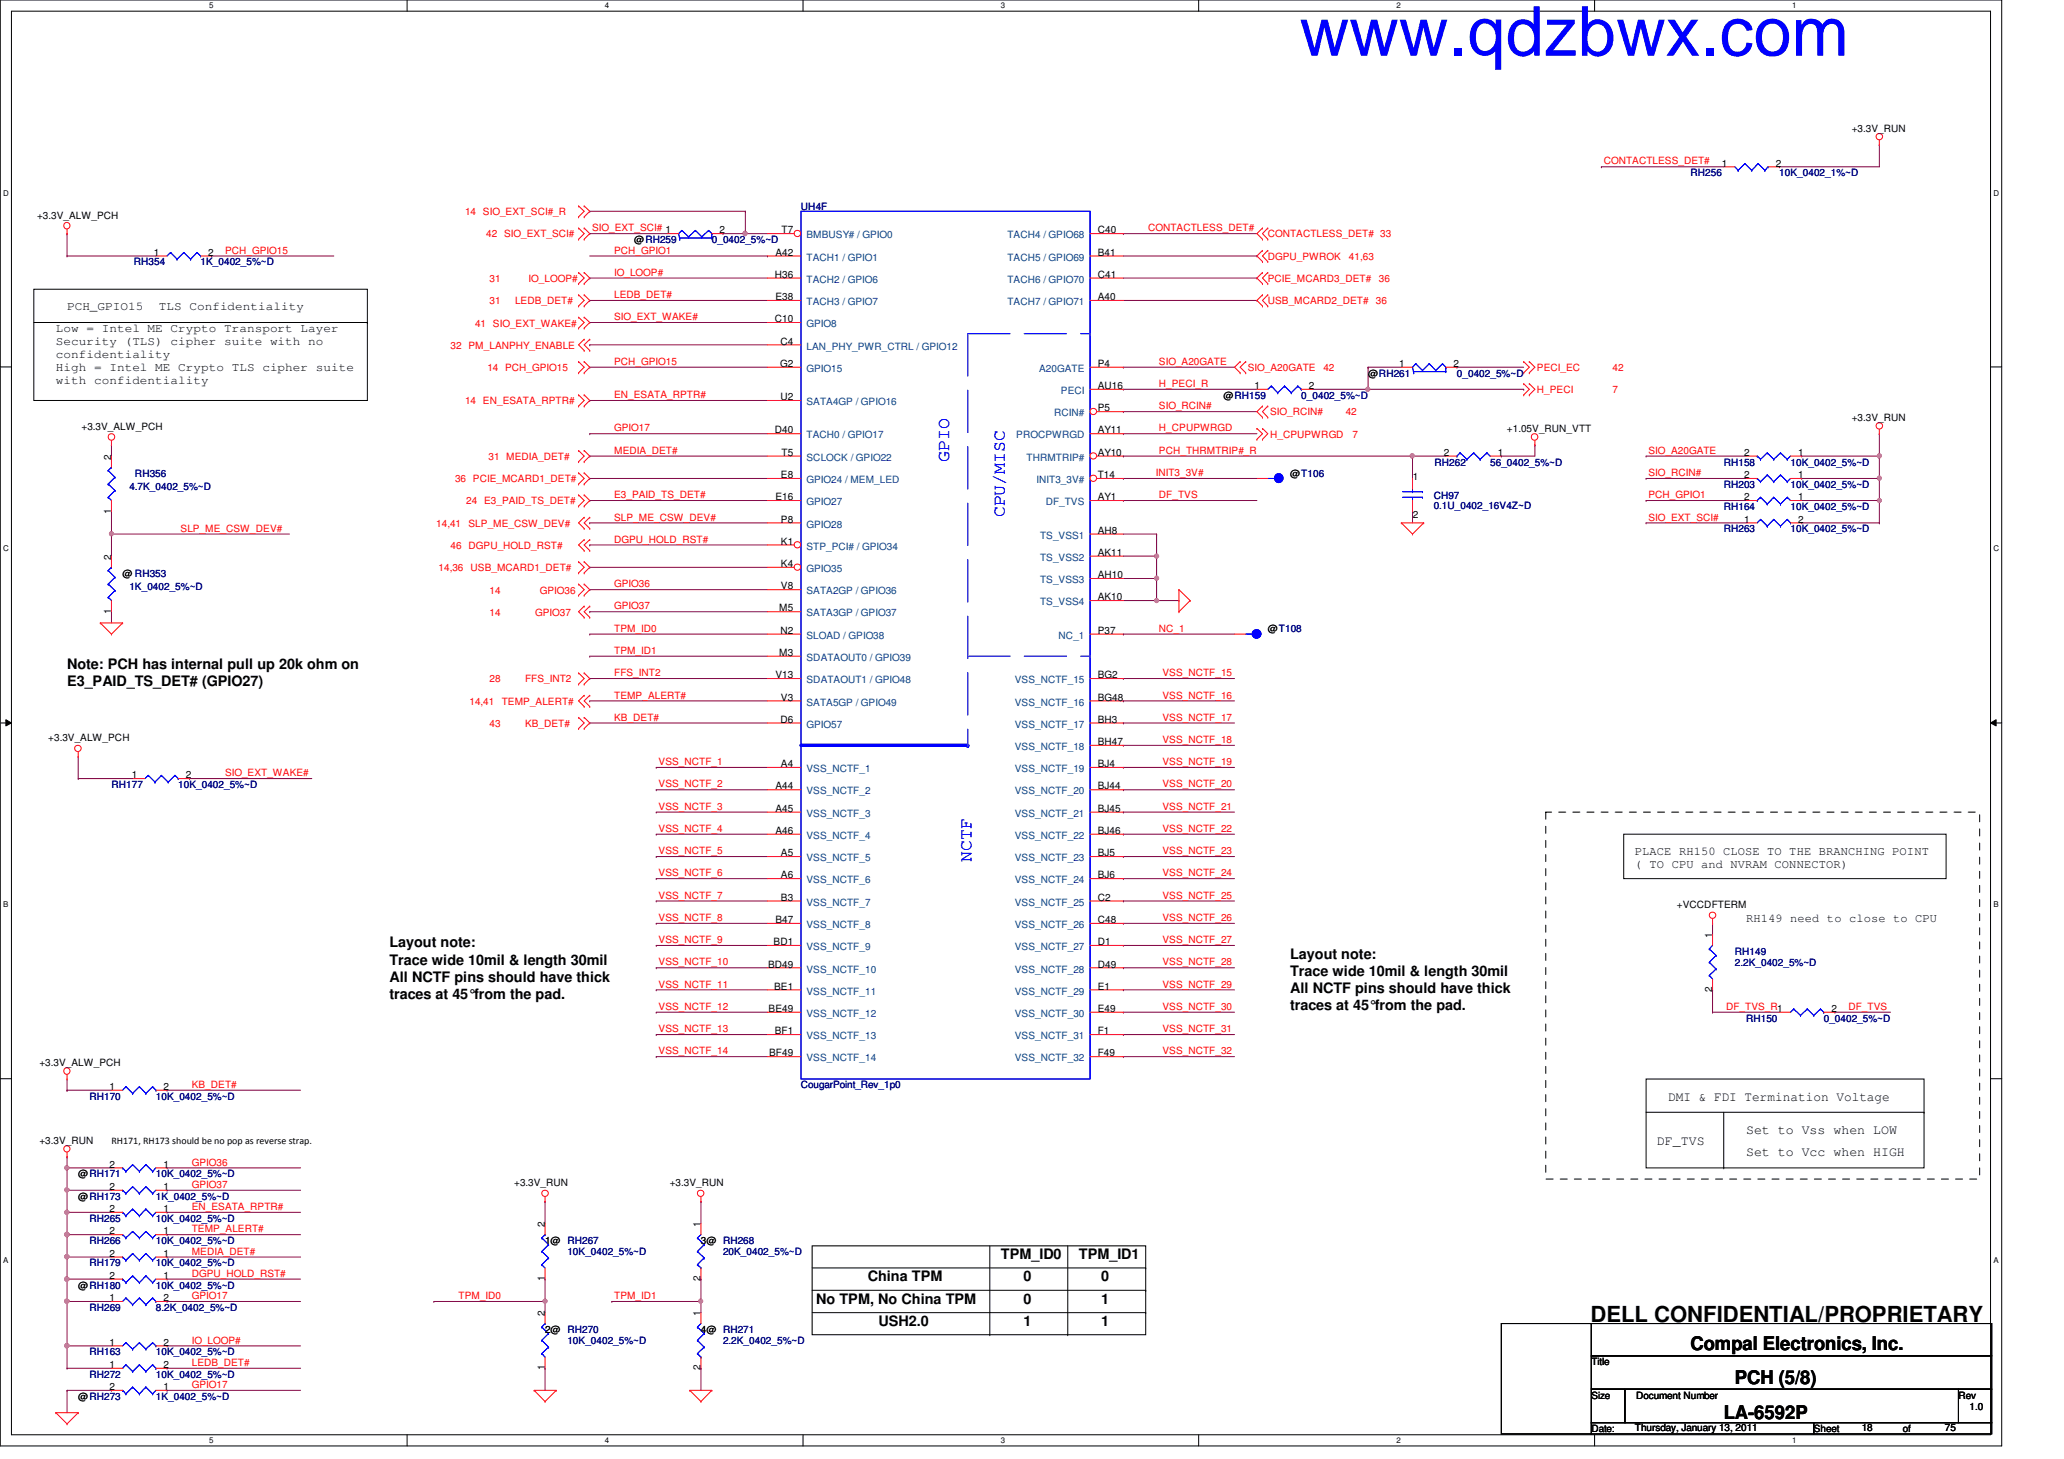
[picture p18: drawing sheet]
<svg xmlns="http://www.w3.org/2000/svg" width="297mm" height="210mm" viewBox="0 0 297 210" stroke-linecap="round" stroke-linejoin="round" font-family="sans-serif">
<defs><g id="words">
<text font-size="9.9" fill="#00f" x="187" y="8">www.qdzbwx.com</text>
<text font-size="3.2" x="228.9" y="190.2">DELL CONFIDENTIAL/PROPRIETARY</text>
<g font-size="2.7">
<text x="243.3" y="194.3">Compal Electronics, Inc.</text>
<text x="249.7" y="199.1">PCH (5/8)</text>
<text x="248.1" y="204.2">LA-6592P</text>
</g>
<g font-size="2.5" fill="#00f">
<text x="136.6" y="66.4" transform="rotate(-90 136.6 66.4)">GPIO</text>
<text x="144.6" y="74.4" transform="rotate(-90 144.6 74.4)">CPU/MISC</text>
<text x="139.8" y="124" transform="rotate(-90 139.8 124)">NCTF</text>
</g>
<g font-size="2.1">
<text x="9.6" y="96.3">Note: PCH has internal pull up 20k ohm on</text>
<text x="9.6" y="98.8">E3_PAID_TS_DET# (GPIO27)</text>
<text x="56" y="136.3">Layout note:</text>
<text x="185.7" y="137.9">Layout note:</text>
<text x="56" y="138.8">Trace wide 10mil &amp; length 30mil</text>
<text x="56" y="141.2">All NCTF pins should have thick</text>
<text x="56" y="143.7">traces at 45°from the pad.</text>
<text x="185.7" y="140.4">Trace wide 10mil &amp; length 30mil</text>
<text x="185.7" y="142.8">All NCTF pins should have thick</text>
<text x="185.7" y="145.3">traces at 45°from the pad.</text>
<text x="124.9" y="184.3">China TPM</text>
<text x="144.1" y="181.1">TPM_ID0</text>
<text x="147.3" y="184.3">0</text>
<text x="155.3" y="181.1">TPM_ID1</text>
<text x="158.5" y="184.3">0</text>
<text x="117.5" y="187.5">No TPM, No China TPM</text>
<text x="126.4" y="190.8">USH2.0</text>
<text x="147.3" y="187.5">0</text>
<text x="147.3" y="190.8">1</text>
<text x="158.5" y="190.8">1</text>
<text x="158.5" y="187.5">1</text>
</g>
<g font-size="1.9">
<text x="240.1" y="158.3">DMI &amp; FDI Termination Voltage</text>
<text x="238.5" y="164.7">DF_TVS</text>
<text x="251.3" y="163.1">Set to Vss when LOW</text>
<text x="251.3" y="166.3">Set to Vcc when HIGH</text>
</g>
<g font-size="1.7">
<text x="8" y="47.8">Low = Intel ME Crypto Transport Layer</text>
<text x="9.6" y="44.6">PCH_GPIO15</text>
<text x="22.9" y="44.6">TLS Confidentiality</text>
<text x="8" y="49.7">Security (TLS) cipher suite with no</text>
<text x="8" y="51.5">confidentiality</text>
<text x="8" y="53.4">High = Intel ME Crypto TLS cipher suite</text>
<text x="8" y="55.2">with confidentiality</text>
<text x="235.3" y="123">PLACE RH150 CLOSE TO THE BRANCHING POINT</text>
<text x="235.3" y="124.9">( TO CPU and NVRAM CONNECTOR)</text>
<text x="251.3" y="132.6">RH149 need to close to CPU</text>
</g>
<g font-size="1.4" fill="#f00">
<text x="230.8" y="23.7">CONTACTLESS_DET#</text>
<text x="66.9" y="31">14 SIO_EXT_SCI#_R</text>
<text x="70" y="34.2">42 SIO_EXT_SCI#</text>
<text x="85.2" y="33.3">SIO_EXT_SCI# 1</text>
<text x="165.2" y="33.3">CONTACTLESS_DET#</text>
<text x="182.5" y="34.2">CONTACTLESS_DET# 33</text>
<text x="32.4" y="36.5">PCH_GPIO15</text>
<text x="70.4" y="40.6">31</text>
<text x="76.1" y="40.6">IO_LOOP#</text>
<text x="88.4" y="39.7">IO_LOOP#</text>
<text x="88.4" y="36.5">PCH_GPIO1</text>
<text x="182.5" y="40.6">PCIE_MCARD3_DET#</text>
<text x="182.5" y="37.4">DGPU_PWROK</text>
<text x="194.1" y="37.4">41,63</text>
<text x="198.5" y="40.6">36</text>
<text x="68.4" y="47">41 SIO_EXT_WAKE#</text>
<text x="70.4" y="43.8">31</text>
<text x="74.1" y="43.8">LEDB_DET#</text>
<text x="88.4" y="42.9">LEDB_DET#</text>
<text x="88.4" y="46.1">SIO_EXT_WAKE#</text>
<text x="182.5" y="43.8">USB_MCARD2_DET#</text>
<text x="198" y="43.8">36</text>
<text x="64.9" y="50.2">32 PM_LANPHY_ENABLE</text>
<text x="70.1" y="53.4">14 PCH_GPIO15</text>
<text x="88.4" y="52.5">PCH_GPIO15</text>
<text x="166.8" y="52.5">SIO_A20GATE</text>
<text x="179.6" y="53.4">SIO_A20GATE</text>
<text x="190.5" y="53.4">42</text>
<text x="221.2" y="53.4">PECI_EC</text>
<text x="232.1" y="53.4">42</text>
<text x="66.9" y="58.2">14 EN_ESATA_RPTR#</text>
<text x="88.4" y="57.3">EN_ESATA_RPTR#</text>
<text x="166.8" y="58.9">SIO_RCIN#</text>
<text x="166.8" y="55.7">H_PECI_R</text>
<text x="182.8" y="59.8">SIO_RCIN#</text>
<text x="193.7" y="59.8">42</text>
<text x="221.2" y="56.6">H_PECI</text>
<text x="232.1" y="56.6">7</text>
<text x="88.4" y="62.1">GPIO17</text>
<text x="88.4" y="65.3">MEDIA_DET#</text>
<text x="166.8" y="62.1">H_CPUPWRGD</text>
<text x="166.8" y="65.3">PCH_THRMTRIP#_R</text>
<text x="182.8" y="63">H_CPUPWRGD</text>
<text x="194.6" y="63">7</text>
<text x="237.2" y="65.3">SIO_A20GATE</text>
<text x="65.5" y="69.4">36 PCIE_MCARD1_DET#</text>
<text x="70.3" y="66.2">31 MEDIA_DET#</text>
<text x="88.4" y="71.7">E3_PAID_TS_DET#</text>
<text x="166.3" y="68.5">INIT3_3V#</text>
<text x="166.8" y="71.7">DF_TVS</text>
<text x="237.2" y="68.5">SIO_RCIN#</text>
<text x="237.2" y="71.7">PCH_GPIO1</text>
<text x="26" y="76.5">SLP_ME_CSW_DEV#</text>
<text x="62.8" y="75.8">14,41</text>
<text x="67.1" y="72.6">24 E3_PAID_TS_DET#</text>
<text x="67.4" y="75.8">SLP_ME_CSW_DEV#</text>
<text x="88.4" y="74.9">SLP_ME_CSW_DEV#</text>
<text x="237.2" y="74.9">SIO_EXT_SCI#</text>
<text x="63.1" y="82.2">14,36</text>
<text x="64.9" y="79">46 DGPU_HOLD_RST#</text>
<text x="67.7" y="82.2">USB_MCARD1_DET#</text>
<text x="88.4" y="78.1">DGPU_HOLD_RST#</text>
<text x="70.4" y="85.4">14</text>
<text x="70.4" y="88.6">14</text>
<text x="77" y="88.6">GPIO37</text>
<text x="77.7" y="85.4">GPIO36</text>
<text x="88.4" y="87.7">GPIO37</text>
<text x="88.4" y="84.5">GPIO36</text>
<text x="88.4" y="90.9">TPM_ID0</text>
<text x="88.4" y="94.1">TPM_ID1</text>
<text x="166.8" y="90.9">NC_1</text>
<text x="67.6" y="101.4">14,41</text>
<text x="70.4" y="98.2">28</text>
<text x="72.2" y="101.4">TEMP_ALERT#</text>
<text x="75.6" y="98.2">FFS_INT2</text>
<text x="88.4" y="100.5">TEMP_ALERT#</text>
<text x="88.4" y="97.3">FFS_INT2</text>
<text x="167.3" y="97.3">VSS_NCTF_15</text>
<text x="167.3" y="100.5">VSS_NCTF_16</text>
<text x="70.4" y="104.6">43</text>
<text x="75.6" y="104.6">KB_DET#</text>
<text x="88.4" y="103.7">KB_DET#</text>
<text x="167.3" y="103.7">VSS_NCTF_17</text>
<text x="167.3" y="106.9">VSS_NCTF_18</text>
<text x="32.4" y="111.7">SIO_EXT_WAKE#</text>
<text x="94.8" y="113.3">VSS_NCTF_2</text>
<text x="94.8" y="110.1">VSS_NCTF_1</text>
<text x="167.3" y="113.3">VSS_NCTF_20</text>
<text x="167.3" y="110.1">VSS_NCTF_19</text>
<text x="94.8" y="119.7">VSS_NCTF_4</text>
<text x="94.8" y="116.5">VSS_NCTF_3</text>
<text x="167.3" y="116.5">VSS_NCTF_21</text>
<text x="167.3" y="119.7">VSS_NCTF_22</text>
<text x="94.8" y="122.9">VSS_NCTF_5</text>
<text x="167.3" y="122.9">VSS_NCTF_23</text>
<text x="94.8" y="129.3">VSS_NCTF_7</text>
<text x="94.8" y="126.1">VSS_NCTF_6</text>
<text x="167.3" y="129.3">VSS_NCTF_25</text>
<text x="167.3" y="126.1">VSS_NCTF_24</text>
<text x="94.8" y="132.5">VSS_NCTF_8</text>
<text x="94.8" y="135.7">VSS_NCTF_9</text>
<text x="167.3" y="132.5">VSS_NCTF_26</text>
<text x="167.3" y="135.7">VSS_NCTF_27</text>
<text x="94.8" y="142.1">VSS_NCTF_11</text>
<text x="94.8" y="138.9">VSS_NCTF_10</text>
<text x="167.3" y="142.1">VSS_NCTF_29</text>
<text x="167.3" y="138.9">VSS_NCTF_28</text>
<text x="94.8" y="148.5">VSS_NCTF_13</text>
<text x="94.8" y="145.3">VSS_NCTF_12</text>
<text x="167.3" y="145.3">VSS_NCTF_30</text>
<text x="167.3" y="148.5">VSS_NCTF_31</text>
<text x="248.4" y="145.3">DF_TVS_R1</text>
<text x="266" y="145.3">DF_TVS</text>
<text x="94.8" y="151.7">VSS_NCTF_14</text>
<text x="167.3" y="151.7">VSS_NCTF_32</text>
<text x="27.6" y="156.5">KB_DET#</text>
<text x="27.6" y="167.7">GPIO36</text>
<text x="27.6" y="170.9">GPIO37</text>
<text x="27.6" y="177.3">TEMP_ALERT#</text>
<text x="27.6" y="174.1">EN_ESATA_RPTR#</text>
<text x="27.6" y="180.5">MEDIA_DET#</text>
<text x="27.6" y="183.7">DGPU_HOLD_RST#</text>
<text x="27.6" y="186.9">GPIO17</text>
<text x="66" y="186.9">TPM_ID0</text>
<text x="88.4" y="186.9">TPM_ID1</text>
<text x="27.6" y="193.3">IO_LOOP#</text>
<text x="27.6" y="196.5">LEDB_DET#</text>
<text x="27.6" y="199.7">GPIO17</text>
</g>
<g font-size="1.4">
<text x="247.8" y="24">1</text>
<text x="255.6" y="24">2</text>
<text x="266.5" y="19">+3.3V_RUN</text>
<text x="5.3" y="31.5">+3.3V_ALW_PCH</text>
<text x="91.3" y="35">@RH259</text>
<text x="103.5" y="33.6">2</text>
<text x="112.5" y="33.6">T7</text>
<text x="158" y="33.6">C40</text>
<text x="22.1" y="36.8">1</text>
<text x="30" y="36.8">2</text>
<text x="111.5" y="40">H36</text>
<text x="111.6" y="36.8">A42</text>
<text x="158" y="40">C41</text>
<text x="158" y="36.8">B41</text>
<text x="111.5" y="46.4">C10</text>
<text x="111.6" y="43.2">E38</text>
<text x="158" y="43.2">A40</text>
<text x="112.3" y="52.8">G2</text>
<text x="112.3" y="49.6">C4</text>
<text x="158" y="52.8">P4</text>
<text x="201.4" y="52.8">1</text>
<text x="209.2" y="52.8">2</text>
<text x="112.3" y="57.6">U2</text>
<text x="158" y="59.2">P5</text>
<text x="158" y="56">AU16</text>
<text x="176.1" y="57.4">@RH159</text>
<text x="180.5" y="56">1</text>
<text x="188.4" y="56">2</text>
<text x="196.9" y="54.2">@RH261</text>
<text x="11.7" y="61.8">+3.3V_ALW_PCH</text>
<text x="111.5" y="62.4">D40</text>
<text x="112.5" y="65.6">T5</text>
<text x="158" y="62.4">AY11</text>
<text x="158" y="65.6">AY10</text>
<text x="207.8" y="65.6">2</text>
<text x="215.6" y="65.6">1</text>
<text x="216.9" y="62.2">+1.05V_RUN_VTT</text>
<text x="251" y="65.6">2</text>
<text x="258.8" y="65.6">1</text>
<text x="266.5" y="60.6">+3.3V_RUN</text>
<text x="16" y="66.1" transform="rotate(-90 16 66.1)">2</text>
<text x="111.6" y="72">E16</text>
<text x="112.4" y="68.8">E8</text>
<text x="158" y="68.8">T14</text>
<text x="158" y="72">AY1</text>
<text x="185.7" y="68.6">@T106</text>
<text x="203.3" y="69">1</text>
<text x="251" y="72">2</text>
<text x="251" y="68.8">2</text>
<text x="258.8" y="72">1</text>
<text x="258.8" y="68.8">1</text>
<text x="16" y="73.9" transform="rotate(-90 16 73.9)">1</text>
<text x="112.4" y="75.2">P8</text>
<text x="158" y="76.8">AH8</text>
<text x="203.3" y="74.5">2</text>
<text x="251" y="75.2">1</text>
<text x="258.8" y="75.2">2</text>
<text x="16" y="80.5" transform="rotate(-90 16 80.5)">2</text>
<text x="17.6" y="83">@ RH353</text>
<text x="112.4" y="78.4">K1</text>
<text x="112.4" y="81.6">K4</text>
<text x="158" y="83.2">AH10</text>
<text x="158" y="80">AK11</text>
<text x="16" y="88.3" transform="rotate(-90 16 88.3)">1</text>
<text x="112.1" y="88">M5</text>
<text x="112.4" y="84.8">V8</text>
<text x="158" y="86.4">AK10</text>
<text x="112.1" y="94.4">M3</text>
<text x="112.3" y="91.2">N2</text>
<text x="158" y="91.2">P37</text>
<text x="182.5" y="91">@T108</text>
<text x="111.6" y="97.6">V13</text>
<text x="112.4" y="100.8">V3</text>
<text x="158" y="97.6">BG2</text>
<text x="158" y="100.8">BG48</text>
<text x="6.9" y="106.6">+3.3V_ALW_PCH</text>
<text x="112.3" y="104">D6</text>
<text x="158" y="104">BH3</text>
<text x="158" y="107.2">BH47</text>
<text x="19" y="112">1</text>
<text x="26.8" y="112">2</text>
<text x="111.6" y="113.6">A44</text>
<text x="112.4" y="110.4">A4</text>
<text x="158" y="110.4">BJ4</text>
<text x="158" y="113.6">BJ44</text>
<text x="111.6" y="116.8">A45</text>
<text x="111.6" y="120">A46</text>
<text x="158" y="116.8">BJ45</text>
<text x="158" y="120">BJ46</text>
<text x="112.4" y="123.2">A5</text>
<text x="158" y="123.2">BJ5</text>
<text x="112.4" y="126.4">A6</text>
<text x="112.4" y="129.6">B3</text>
<text x="158" y="126.4">BJ6</text>
<text x="158" y="129.6">C2</text>
<text x="241.3" y="130.6">+VCCDFTERM</text>
<text x="111.3" y="136">BD1</text>
<text x="111.6" y="132.8">B47</text>
<text x="158" y="132.8">C48</text>
<text x="158" y="136">D1</text>
<text x="246.4" y="134.9" transform="rotate(-90 246.4 134.9)">1</text>
<text x="110.5" y="139.2">BD49</text>
<text x="111.4" y="142.4">BE1</text>
<text x="158" y="139.2">D49</text>
<text x="158" y="142.4">E1</text>
<text x="246.4" y="142.7" transform="rotate(-90 246.4 142.7)">2</text>
<text x="110.6" y="145.6">BE49</text>
<text x="111.5" y="148.8">BF1</text>
<text x="158" y="145.6">E49</text>
<text x="158" y="148.8">F1</text>
<text x="263.6" y="145.6">2</text>
<text x="5.7" y="153.4">+3.3V_ALW_PCH</text>
<text x="110.7" y="152">BF49</text>
<text x="158" y="152">F49</text>
<text x="15.7" y="156.8">1</text>
<text x="23.5" y="156.8">2</text>
<text x="5.7" y="164.6">+3.3V_RUN</text>
<text x="15.7" y="168">2</text>
<text x="16" y="164.6">RH171, RH173 should be no pop as reverse strap.</text>
<text x="23.5" y="168">1</text>
<text x="11.3" y="169.4">@RH171</text>
<text x="11.3" y="172.6">@RH173</text>
<text x="15.7" y="171.2">2</text>
<text x="23.5" y="171.2">1</text>
<text x="74" y="170.6">+3.3V_RUN</text>
<text x="96.4" y="170.6">+3.3V_RUN</text>
<text x="15.7" y="177.6">2</text>
<text x="15.7" y="174.4">2</text>
<text x="23.5" y="177.6">1</text>
<text x="23.5" y="174.4">1</text>
<text x="78.4" y="176.5" transform="rotate(-90 78.4 176.5)">2</text>
<text x="78.4" y="179">1@ RH267</text>
<text x="100.8" y="176.5" transform="rotate(-90 100.8 176.5)">1</text>
<text x="100.9" y="179">3@ RH268</text>
<text x="11.3" y="185.4">@RH180</text>
<text x="15.7" y="180.8">2</text>
<text x="15.7" y="184">2</text>
<text x="23.5" y="180.8">1</text>
<text x="23.5" y="184">1</text>
<text x="78.4" y="184.3" transform="rotate(-90 78.4 184.3)">1</text>
<text x="100.8" y="184.3" transform="rotate(-90 100.8 184.3)">2</text>
<text x="15.7" y="187.2">1</text>
<text x="23.5" y="187.2">2</text>
<text x="78.4" y="189.3" transform="rotate(-90 78.4 189.3)">2</text>
<text x="78.4" y="191.8">2@ RH270</text>
<text x="100.8" y="189.3" transform="rotate(-90 100.8 189.3)">1</text>
<text x="100.9" y="191.8">4@ RH271</text>
<text x="15.7" y="193.6">1</text>
<text x="15.7" y="196.8">1</text>
<text x="23.5" y="193.6">2</text>
<text x="23.5" y="196.8">2</text>
<text x="78.4" y="197.1" transform="rotate(-90 78.4 197.1)">1</text>
<text x="100.8" y="197.1" transform="rotate(-90 100.8 197.1)">2</text>
<text x="229" y="196.4">Title</text>
<text x="11.3" y="201.4">@RH273</text>
<text x="15.7" y="200">2</text>
<text x="23.5" y="200">1</text>
<text x="229" y="201.2">Size</text>
<text x="235.5" y="201.2">Document Number</text>
<text x="281.9" y="201.2">Rev</text>
<text x="283.5" y="202.8">1.0</text>
<text x="229" y="206">Date:</text>
<text x="235.3" y="205.9">Thursday, January 13, 2011</text>
<text x="261" y="206">Sheet</text>
<text x="267.9" y="205.9">18</text>
<text x="273.9" y="206">of</text>
<text x="279.9" y="205.9">75</text>
</g>
<g font-size="1.4" fill="#000080">
<text x="243.3" y="25.4">RH256</text>
<text x="256.1" y="25.4">10K_0402_1%~D</text>
<text x="102.4" y="35">0_0402_5%~D</text>
<text x="115.3" y="30.2">UH4F</text>
<text x="19.3" y="38.2">RH354</text>
<text x="28.9" y="38.2">1K_0402_5%~D</text>
<text x="187.3" y="57.4">0_0402_5%~D</text>
<text x="209.7" y="54.2">0_0402_5%~D</text>
<text x="18.6" y="70.5">4.7K_0402_5%~D</text>
<text x="19.4" y="68.6">RH356</text>
<text x="206.3" y="71.8">CH97</text>
<text x="206.5" y="67">RH262</text>
<text x="214.5" y="67">56_0402_5%~D</text>
<text x="248.1" y="67">RH158</text>
<text x="248.1" y="70.2">RH203</text>
<text x="257.7" y="67">10K_0402_5%~D</text>
<text x="257.7" y="70.2">10K_0402_5%~D</text>
<text x="206.3" y="73.2">0.1U_0402_16V4Z~D</text>
<text x="248.1" y="73.4">RH164</text>
<text x="248.1" y="76.6">RH263</text>
<text x="257.7" y="73.4">10K_0402_5%~D</text>
<text x="257.7" y="76.6">10K_0402_5%~D</text>
<text x="18.6" y="84.9">1K_0402_5%~D</text>
<text x="16" y="113.4">RH177</text>
<text x="25.7" y="113.4">10K_0402_5%~D</text>
<text x="249.7" y="137.4">RH149</text>
<text x="249.7" y="139">2.2K_0402_5%~D</text>
<text x="251.3" y="147">RH150</text>
<text x="262.5" y="147">0_0402_5%~D</text>
<text x="12.9" y="158.2">RH170</text>
<text x="22.4" y="158.2">10K_0402_5%~D</text>
<text x="115.3" y="156.6">CougarPoint_Rev_1p0</text>
<text x="22.4" y="169.4">10K_0402_5%~D</text>
<text x="22.4" y="172.6">1K_0402_5%~D</text>
<text x="12.9" y="179">RH266</text>
<text x="12.9" y="175.8">RH265</text>
<text x="22.4" y="179">10K_0402_5%~D</text>
<text x="22.4" y="175.8">10K_0402_5%~D</text>
<text x="12.9" y="182.2">RH179</text>
<text x="22.4" y="182.2">10K_0402_5%~D</text>
<text x="22.4" y="185.4">10K_0402_5%~D</text>
<text x="81.7" y="180.6">10K_0402_5%~D</text>
<text x="104.1" y="180.6">20K_0402_5%~D</text>
<text x="12.9" y="188.6">RH269</text>
<text x="22.4" y="188.6">8.2K_0402_5%~D</text>
<text x="12.9" y="195">RH163</text>
<text x="22.4" y="195">10K_0402_5%~D</text>
<text x="81.7" y="193.4">10K_0402_5%~D</text>
<text x="104.1" y="193.4">2.2K_0402_5%~D</text>
<text x="12.9" y="198.2">RH272</text>
<text x="22.4" y="201.4">1K_0402_5%~D</text>
<text x="22.4" y="198.2">10K_0402_5%~D</text>
</g>
<g font-size="1.4" fill="#004080">
<text x="116.1" y="34.3">BMBUSY# / GPIO0</text>
<text x="145" y="34.3">TACH4 / GPIO68</text>
<text x="116.1" y="40.7">TACH2 / GPIO6</text>
<text x="116.1" y="37.5">TACH1 / GPIO1</text>
<text x="145" y="40.7">TACH6 / GPIO70</text>
<text x="145" y="37.5">TACH5 / GPIO69</text>
<text x="116.1" y="43.9">TACH3 / GPIO7</text>
<text x="116.1" y="47.1">GPIO8</text>
<text x="145" y="43.9">TACH7 / GPIO71</text>
<text x="116.1" y="50.3">LAN_PHY_PWR_CTRL / GPIO12</text>
<text x="116.1" y="53.5">GPIO15</text>
<text x="149.6" y="53.5">A20GATE</text>
<text x="116.1" y="58.3">SATA4GP / GPIO16</text>
<text x="151.7" y="59.9">RCIN#</text>
<text x="152.7" y="56.7">PECI</text>
<text x="116.1" y="63.1">TACH0 / GPIO17</text>
<text x="146.3" y="63.1">PROCPWRGD</text>
<text x="116.1" y="69.5">GPIO24 / MEM_LED</text>
<text x="116.1" y="66.3">SCLOCK / GPIO22</text>
<text x="147.7" y="66.3">THRMTRIP#</text>
<text x="149.2" y="69.5">INIT3_3V#</text>
<text x="116.1" y="72.7">GPIO27</text>
<text x="116.1" y="75.9">GPIO28</text>
<text x="149.7" y="77.5">TS_VSS1</text>
<text x="150.5" y="72.7">DF_TVS</text>
<text x="116.1" y="79.1">STP_PCI# / GPIO34</text>
<text x="116.1" y="82.3">GPIO35</text>
<text x="149.7" y="83.9">TS_VSS3</text>
<text x="149.7" y="80.7">TS_VSS2</text>
<text x="116.1" y="88.7">SATA3GP / GPIO37</text>
<text x="116.1" y="85.5">SATA2GP / GPIO36</text>
<text x="149.7" y="87.1">TS_VSS4</text>
<text x="116.1" y="91.9">SLOAD / GPIO38</text>
<text x="116.1" y="95.1">SDATAOUT0 / GPIO39</text>
<text x="152.4" y="91.9">NC_1</text>
<text x="116.1" y="101.5">SATA5GP / GPIO49</text>
<text x="116.1" y="98.3">SDATAOUT1 / GPIO48</text>
<text x="146" y="98.3">VSS_NCTF_15</text>
<text x="146" y="101.5">VSS_NCTF_16</text>
<text x="116.1" y="104.7">GPIO57</text>
<text x="146" y="104.7">VSS_NCTF_17</text>
<text x="146" y="107.9">VSS_NCTF_18</text>
<text x="116.1" y="111.1">VSS_NCTF_1</text>
<text x="146" y="111.1">VSS_NCTF_19</text>
<text x="116.1" y="114.3">VSS_NCTF_2</text>
<text x="116.1" y="117.5">VSS_NCTF_3</text>
<text x="146" y="114.3">VSS_NCTF_20</text>
<text x="146" y="117.5">VSS_NCTF_21</text>
<text x="116.1" y="120.7">VSS_NCTF_4</text>
<text x="116.1" y="123.9">VSS_NCTF_5</text>
<text x="146" y="120.7">VSS_NCTF_22</text>
<text x="146" y="123.9">VSS_NCTF_23</text>
<text x="116.1" y="127.1">VSS_NCTF_6</text>
<text x="116.1" y="130.3">VSS_NCTF_7</text>
<text x="146" y="127.1">VSS_NCTF_24</text>
<text x="146" y="130.3">VSS_NCTF_25</text>
<text x="116.1" y="133.5">VSS_NCTF_8</text>
<text x="116.1" y="136.7">VSS_NCTF_9</text>
<text x="146" y="133.5">VSS_NCTF_26</text>
<text x="146" y="136.7">VSS_NCTF_27</text>
<text x="116.1" y="139.9">VSS_NCTF_10</text>
<text x="116.1" y="143.1">VSS_NCTF_11</text>
<text x="146" y="139.9">VSS_NCTF_28</text>
<text x="146" y="143.1">VSS_NCTF_29</text>
<text x="116.1" y="146.3">VSS_NCTF_12</text>
<text x="116.1" y="149.5">VSS_NCTF_13</text>
<text x="146" y="146.3">VSS_NCTF_30</text>
<text x="146" y="149.5">VSS_NCTF_31</text>
<text x="116.1" y="152.7">VSS_NCTF_14</text>
<text x="146" y="152.7">VSS_NCTF_32</text>
</g>
<g font-size="1.1">
<text x="30.1" y="1.1">5</text>
<text x="87" y="1.1">4</text>
<text x="144" y="1.1">3</text>
<text x="201" y="1.1">2</text>
<text x="257.9" y="1.1">1</text>
<text x=".5" y="28.2">D</text>
<text x="286.9" y="28.2">D</text>
<text x=".5" y="79.3">C</text>
<text x="286.9" y="79.3">C</text>
<text x=".5" y="130.6">B</text>
<text x="286.9" y="130.6">B</text>
<text x=".5" y="181.7">A</text>
<text x="286.9" y="181.7">A</text>
<text x="30.1" y="207.6">5</text>
<text x="87" y="207.6">4</text>
<text x="144" y="207.6">3</text>
<text x="201" y="207.6">2</text>
<text x="257.9" y="207.6">1</text>
</g>
</g></defs>
<path d="M0 0h288.1v208h-288.1zM1.6 1.6h284.9v204.8h-284.9z" fill="none" stroke="#000" stroke-width=".14"/>
<g fill="#fff">
<path d="M30.1 .2h.6v1.2h-.6z"/>
<path d="M30.1 206.6h.6v1.2h-.6z"/>
</g>
<path d="M58.6 0v1.6M58.6 206.4v1.6" fill="none" stroke="#000" stroke-width=".14"/>
<g fill="#fff">
<path d="M87 .2h.6v1.2h-.6z"/>
<path d="M87 206.6h.6v1.2h-.6z"/>
</g>
<path d="M115.6 0v1.6M115.6 206.4v1.6" fill="none" stroke="#000" stroke-width=".14"/>
<g fill="#fff">
<path d="M144 .2h.6v1.2h-.6z"/>
<path d="M144 206.6h.6v1.2h-.6z"/>
</g>
<path d="M172.5 0v1.6M172.5 206.4v1.6" fill="none" stroke="#000" stroke-width=".14"/>
<g fill="#fff">
<path d="M201 .2h.5v1.2h-.5z"/>
<path d="M201 206.6h.5v1.2h-.5z"/>
</g>
<path d="M229.5 0v1.6M229.5 206.4v1.6" fill="none" stroke="#000" stroke-width=".14"/>
<g fill="#fff">
<path d="M257.9 .2h.6v1.2h-.6z"/>
<path d="M257.9 206.6h.6v1.2h-.6z"/>
<path d="M.5 27.2h.7v1.2h-.7z"/>
<path d="M286.9 27.2h.8v1.2h-.8z"/>
<path d="M.5 78.4h.7v1.1h-.7z"/>
<path d="M286.9 78.4h.8v1.1h-.8z"/>
</g>
<path d="M0 52.8h1.6M286.5 52.8h1.6" fill="none" stroke="#000" stroke-width=".14"/>
<g fill="#fff">
<path d="M.5 129.6h.7v1.2h-.7z"/>
<path d="M286.9 129.6h.7v1.2h-.7z"/>
</g>
<path d="M0 104h1.6M.8 103.5l.8 .5-.8 .4zM286.5 104l.8-.5v.9zM286.5 104h1.6" fill="none" stroke="#000" stroke-width=".14"/>
<path d="M.8 103.5l.8 .5-.8 .4zM286.5 104l.8-.5v.9z" fill="#000"/>
<g fill="#fff">
<path d="M.5 180.8h.7v1.1h-.7z"/>
<path d="M286.9 180.8h.7v1.1h-.7z"/>
</g>
<path d="M0 155.2h1.6M286.5 155.2h1.6" fill="none" stroke="#000" stroke-width=".14"/>
<path d="M236.9 65.6h.1M236.9 65.6h14.4M259.3 65.6h.1M270.5 62.4h.1M270.5 62.4v3.2h-11.2" fill="none" stroke="#800040" stroke-width=".14"/>
<circle cx="270.5" cy="65.6" r=".31" fill="#f0f"/>
<circle cx="270.5" cy="65.6" r=".31" fill="none" stroke="#f0f" stroke-width=".14"/>
<path d="M270.5 65.6h.1M270.5 65.6v3.2" fill="none" stroke="#800040" stroke-width=".14"/>
<circle cx="270.5" cy="68.8" r=".3" fill="#f0f"/>
<circle cx="270.5" cy="68.8" r=".3" fill="none" stroke="#f0f" stroke-width=".14"/>
<path d="M84.9 49.6h.1M84.9 49.6h25.5M84.9 62.4h.1M84.9 62.4h25.5M236.9 68.8h.1M236.9 68.8h14.4M259.3 68.8h.1M259.3 68.8h11.2v3.2M270.5 72h.1M84.9 91.2h.1M84.9 91.2h25.5" fill="none" stroke="#800040" stroke-width=".14"/>
<circle cx="270.5" cy="72" r=".3" fill="#f0f"/>
<circle cx="270.5" cy="72" r=".3" fill="none" stroke="#f0f" stroke-width=".14"/>
<path d="M107.3 33.6h.1M107.3 33.6h3.1M236.9 75.2h.1M236.9 75.2h14.4M259.3 75.2h.1M259.3 75.2h11.2" fill="none" stroke="#800040" stroke-width=".14"/>
<circle cx="107.2" cy="33.6" r=".31" fill="#f0f"/>
<circle cx="107.2" cy="33.6" r=".31" fill="none" stroke="#f0f" stroke-width=".14"/>
<path d="M62.4 187.2h.1M62.4 187.2h16M78.4 187.2h.1M78.4 187.2v1.6" fill="none" stroke="#800040" stroke-width=".14"/>
<circle cx="78.4" cy="187.2" r=".3" fill="#f0f"/>
<circle cx="78.4" cy="187.2" r=".3" fill="none" stroke="#f0f" stroke-width=".14"/>
<g fill="none" stroke="#800040" stroke-width=".14">
<path d="M84.9 88h.1M84.9 88h25.5M9.6 168h.1M9.6 168h6.4M24 168h.1M24 171.2h.1M24 168h19.3M24 171.2h19.3M78.4 172.8h.1M78.4 172.8v3.2M78.4 196.8h.1M78.4 184h.1"/>
<path d="M78.4 184v3.2M78.4 196.8v3.2"/>
</g>
<circle cx="9.6" cy="168" r=".31" fill="#f0f"/>
<circle cx="9.6" cy="168" r=".31" fill="none" stroke="#f0f" stroke-width=".14"/>
<path d="M9.6 168h.1M9.6 174.4h.1M9.6 168v3.2M9.6 174.4v3.2" fill="none" stroke="#800040" stroke-width=".14"/>
<circle cx="9.6" cy="174.4" r=".31" fill="#f0f"/>
<circle cx="9.6" cy="174.4" r=".31" fill="none" stroke="#f0f" stroke-width=".14"/>
<path d="M9.6 171.2h.1M9.6 174.4h.1M9.6 177.6h.1M9.6 171.2h6.4M9.6 177.6h6.4M9.6 174.4h6.4M24 177.6h.1M24 177.6h19.3" fill="none" stroke="#800040" stroke-width=".14"/>
<circle cx="9.6" cy="177.6" r=".32" fill="#f0f"/>
<circle cx="9.6" cy="177.6" r=".32" fill="none" stroke="#f0f" stroke-width=".14"/>
<path d="M9.6 171.2h.1M9.6 171.2v3.2" fill="none" stroke="#800040" stroke-width=".14"/>
<circle cx="9.6" cy="171.2" r=".31" fill="#f0f"/>
<circle cx="9.6" cy="171.2" r=".31" fill="none" stroke="#f0f" stroke-width=".14"/>
<g fill="none" stroke="#800040" stroke-width=".14">
<path d="M84.9 30.4h.1M84.9 30.4h22.4M104.1 33.6h.1M107.3 30.4h.1M107.3 30.4v3.2h-3.2M84.9 94.4h.1M84.9 84.8h.1M84.9 94.4h25.5M84.9 84.8h25.5M84.9 100.8h.1M84.9 100.8h25.5M9.6 166.4h.1"/>
<path d="M9.6 166.4v1.6M9.6 187.2h.1M9.6 187.2h6.4M24 187.2h.1M24 187.2h19.3M100.9 187.2h.1M100.9 187.2v1.6"/>
</g>
<circle cx="100.8" cy="187.2" r=".3" fill="#f0f"/>
<circle cx="100.8" cy="187.2" r=".3" fill="none" stroke="#f0f" stroke-width=".14"/>
<g fill="none" stroke="#800040" stroke-width=".14">
<path d="M84.9 81.6h.1M84.9 97.6h.1M84.9 81.6h25.5M84.9 97.6h25.5M100.9 172.8h.1M100.9 172.8v3.2M9.6 193.6h.1M9.6 196.8h.1M9.6 193.6h6.4M9.6 196.8h6.4M9.6 193.6v3.2M24 193.6h.1"/>
<path d="M24 196.8h.1M24 193.6h19.3M24 196.8h19.3M88 187.2h.1M100.9 196.8h.1M100.9 184h.1M100.9 184v3.2h-12.9M100.9 196.8v3.2"/>
</g>
<circle cx="9.6" cy="193.6" r=".32" fill="#f0f"/>
<circle cx="9.6" cy="193.6" r=".32" fill="none" stroke="#f0f" stroke-width=".14"/>
<g fill="none" stroke="#800040" stroke-width=".14">
<path d="M84.9 40h.1M84.9 43.2h.1M84.9 40h25.5M84.9 43.2h25.5M161.7 59.2h.1M161.7 56h.1M161.7 59.2h19.2M161.7 56h19.2M161.7 62.4h.1M161.7 62.4h19.2M203.3 65.6h.1M203.3 65.6h4.8"/>
<path d="M161.7 97.6h.1M161.7 97.6h16M161.7 104h.1M161.7 113.6h.1M161.7 100.8h.1M161.7 107.2h.1M161.7 110.4h.1M161.7 116.8h.1M161.7 104h16M161.7 113.6h16M161.7 100.8h16M161.7 107.2h16"/>
<path d="M161.7 110.4h16M161.7 116.8h16M161.7 132.8h.1M161.7 129.6h.1M161.7 123.2h.1M161.7 139.2h.1M161.7 126.4h.1M161.7 136h.1M161.7 120h.1M161.7 132.8h16M161.7 129.6h16M161.7 123.2h16"/>
<path d="M161.7 139.2h16M161.7 126.4h16M161.7 136h16M161.7 120h16M161.7 152h.1M161.7 142.4h.1M161.7 145.6h.1M161.7 148.8h.1M161.7 152h16M161.7 142.4h16M161.7 145.6h16M161.7 148.8h16"/>
</g>
<circle cx="203.2" cy="65.6" r=".31" fill="#f0f"/>
<circle cx="203.2" cy="65.6" r=".31" fill="none" stroke="#f0f" stroke-width=".14"/>
<g fill="none" stroke="#800040" stroke-width=".14">
<path d="M84.9 57.6h.1M84.9 57.6h25.5M161.7 52.8h.1M161.7 52.8h16M188.9 56h8M196.9 56h.1M196.9 52.8h.1M196.9 52.8h4.8M196.9 52.8v3.2M209.7 52.8h.1M209.7 52.8h9.6M161.7 68.8h.1"/>
<path d="M161.7 65.6h.1M161.7 68.8h19.2M161.7 65.6h41.6M203.3 73.6h.1M203.3 65.6h.1M203.3 65.6v3.2M203.3 73.6v1.6M216.1 65.6h.1M220.9 64h.1M220.9 64v1.6h-4.8M94.4 113.6h.1M94.4 116.8h.1"/>
<path d="M94.4 110.4h.1M94.4 113.6h16M94.4 116.8h16M94.4 110.4h16M94.4 120h.1M94.4 123.2h.1M94.4 132.8h.1M94.4 129.6h.1M94.4 136h.1M94.4 139.2h.1M94.4 126.4h.1M94.4 120h16"/>
<path d="M94.4 123.2h16M94.4 132.8h16M94.4 129.6h16M94.4 136h16M94.4 139.2h16M94.4 126.4h16M94.4 142.4h.1M94.4 152h.1M94.4 148.8h.1M94.4 145.6h.1M94.4 142.4h16M94.4 152h16"/>
<path d="M94.4 148.8h16M94.4 145.6h16M24 174.4h.1M24 174.4h19.3"/>
</g>
<circle cx="196.8" cy="56" r=".3" fill="#f0f"/>
<circle cx="196.8" cy="56" r=".3" fill="none" stroke="#f0f" stroke-width=".14"/>
<path d="M196.9 56h22.4M219.3 56h.1M9.6 180.8h.1M9.6 180.8h6.4" fill="none" stroke="#800040" stroke-width=".14"/>
<circle cx="9.6" cy="180.8" r=".31" fill="#f0f"/>
<circle cx="9.6" cy="180.8" r=".31" fill="none" stroke="#f0f" stroke-width=".14"/>
<path d="M9.6 177.6h.1M9.6 177.6v3.2" fill="none" stroke="#800040" stroke-width=".14"/>
<circle cx="9.6" cy="177.6" r=".32" fill="#f0f"/>
<circle cx="9.6" cy="177.6" r=".32" fill="none" stroke="#f0f" stroke-width=".14"/>
<path d="M9.6 184h.1M9.6 184v3.2" fill="none" stroke="#800040" stroke-width=".14"/>
<circle cx="9.6" cy="187.2" r=".31" fill="#f0f"/>
<circle cx="9.6" cy="187.2" r=".31" fill="none" stroke="#f0f" stroke-width=".14"/>
<circle cx="9.6" cy="184" r=".31" fill="#f0f"/>
<circle cx="9.6" cy="184" r=".31" fill="none" stroke="#f0f" stroke-width=".14"/>
<g fill="none" stroke="#800040" stroke-width=".14">
<path d="M256.1 24h.1M256.1 24h14.4M84.9 72h.1M84.9 72h25.5M161.7 76.8h4.8M166.5 76.8h.1M166.5 76.8v3.2M161.7 91.2h.1M161.7 91.2h16M166.5 80h.1M11.3 108.8h.1M11.3 112h.1"/>
<path d="M11.3 108.8v3.2M11.3 112h8M27.3 112h.1M27.3 112h17.6"/>
</g>
<circle cx="166.5" cy="80" r=".3" fill="#f0f"/>
<circle cx="166.5" cy="80" r=".3" fill="none" stroke="#f0f" stroke-width=".14"/>
<path d="M161.7 80h4.8M161.7 83.2h4.8M166.5 80h.1M166.5 83.2h.1M166.5 86.4h3.2M166.5 80v3.2M169.7 86.4h.1" fill="none" stroke="#800040" stroke-width=".14"/>
<circle cx="166.5" cy="83.2" r=".3" fill="#f0f"/>
<circle cx="166.5" cy="83.2" r=".3" fill="none" stroke="#f0f" stroke-width=".14"/>
<path d="M161.7 86.4h4.8M166.5 86.4h.1M166.5 83.2v3.2" fill="none" stroke="#800040" stroke-width=".14"/>
<circle cx="166.5" cy="86.4" r=".3" fill="#f0f"/>
<circle cx="166.5" cy="86.4" r=".3" fill="none" stroke="#f0f" stroke-width=".14"/>
<path d="M84.9 33.6h.1M84.9 33.6h11.2M84.9 68.8h.1M84.9 65.6h.1M84.9 68.8h25.5M84.9 65.6h25.5M84.9 104h.1M84.9 104h25.5M9.6 187.2h.1M9.6 187.2v6.4M24 180.8h.1M24 180.8h19.3" fill="none" stroke="#800040" stroke-width=".14"/>
<circle cx="9.6" cy="187.2" r=".31" fill="#f0f"/>
<circle cx="9.6" cy="187.2" r=".31" fill="none" stroke="#f0f" stroke-width=".14"/>
<g fill="none" stroke="#800040" stroke-width=".14">
<path d="M9.6 36.8h.1M9.6 33.6h.1M9.6 33.6v3.2M9.6 36.8h12.8M30.4 36.8h.1M30.4 36.8h17.6M161.7 33.6h.1M161.7 33.6h19.2M230.5 24h.1M230.5 24h17.6M270.5 20.8h.1M270.5 20.8v3.2"/>
<path d="M84.9 46.4h.1M84.9 52.8h.1M84.9 46.4h25.5M84.9 52.8h25.5M161.7 40h19.2M161.7 43.2h19.2M180.9 40h.1M180.9 43.2h.1M84.9 78.4h.1M84.9 78.4h25.5M161.7 72h.1M161.7 72h19.2"/>
<path d="M246.5 132.8h.1M246.5 132.8v1.6M9.6 156.8h.1M9.6 156.8h6.4M9.6 155.2v1.6M24 156.8h.1M24 156.8h19.3M246.5 142.4h.1M246.5 145.6h.1M246.5 145.6h9.6M246.5 142.4v3.2M264.1 145.6h.1"/>
<path d="M264.1 145.6h8M9.6 184h.1M9.6 184h6.4"/>
</g>
<circle cx="9.6" cy="184" r=".31" fill="#f0f"/>
<circle cx="9.6" cy="184" r=".31" fill="none" stroke="#f0f" stroke-width=".14"/>
<path d="M9.6 180.8h.1M9.6 180.8v3.2M24 184h.1M24 184h19.3" fill="none" stroke="#800040" stroke-width=".14"/>
<circle cx="9.6" cy="180.8" r=".31" fill="#f0f"/>
<circle cx="9.6" cy="180.8" r=".31" fill="none" stroke="#f0f" stroke-width=".14"/>
<g fill="none" stroke="#800040" stroke-width=".14">
<path d="M84.9 36.8h25.5M110.4 36.8h.1M161.7 36.8h19.2M180.9 36.8h.1M16 73.6h.1M16 64h.1M16 76.8h.1M16 64v1.6M16 73.6v3.2M16 76.8h25.7M84.9 75.2h.1M84.9 75.2h25.5"/>
<path d="M236.9 72h.1M236.9 72h14.4M259.3 72h11.2M270.5 72h.1M270.5 75.2h.1M270.5 72v3.2M16 88h.1M16 88v1.6"/>
</g>
<circle cx="16" cy="76.8" r=".3" fill="#f0f"/>
<circle cx="16" cy="76.8" r=".3" fill="none" stroke="#f0f" stroke-width=".14"/>
<path d="M16 76.8h.1M16 76.8v3.2M9.6 200h.1M9.6 200h6.4M9.6 200v3.2M16 200h.1M24 200h.1M24 200h19.3" fill="none" stroke="#800040" stroke-width=".14"/>
<g fill="none" stroke="#f00" stroke-width=".14">
<path d="M9.6 33.6h.1M9.6 33v.6M83.3 34.4h.1M83.3 32.8h.1M83.3 31.2h.1M83.3 29.6h.1M83.3 39.2h.1M83.3 32.8l.8 .8-.8 .8M83.3 29.6l.8 .8-.8 .8M83.3 39.2l.8 .8-.8 .8M84.1 32.8h.1M84.1 34.4h.1"/>
<path d="M84.1 29.6h.1M84.1 31.2h.1M84.1 39.2h.1M84.1 32.8l.8 .8-.8 .8M84.1 29.6l.8 .8-.8 .8M84.1 39.2l.8 .8-.8 .8M96.1 33.6h1.6M102.4 33.6h1.7M181.7 32.8h.1M181.7 34.4h.1M181.7 39.2h.1M181.7 36h.1"/>
<path d="M181.7 37.6h.1M181.7 32.8l-.8 .8 .8 .8M181.7 39.2l-.8 .8 .8 .8M181.7 36l-.8 .8 .8 .8M182.5 34.4h.1M182.5 32.8h.1M182.5 39.2h.1M182.5 37.6h.1M182.5 36h.1M182.5 32.8l-.8 .8 .8 .8M182.5 39.2l-.8 .8 .8 .8M182.5 36l-.8 .8 .8 .8"/>
<path d="M248.1 24h1.6M254.5 24h1.6M270.5 20.8h.1M270.5 20.2v.6M83.3 58.4h.1M83.3 56.8h.1M83.3 40.8h.1M83.3 47.2h.1M83.3 45.6h.1M83.3 44h.1M83.3 42.4h.1M83.3 53.6h.1"/>
<path d="M83.3 52h.1M83.3 56.8l.8 .8-.8 .8M83.3 45.6l.8 .8-.8 .8M83.3 42.4l.8 .8-.8 .8M83.3 52l.8 .8-.8 .8M84.1 48.8h.1M84.1 50.4h.1M84.1 56.8h.1M84.1 58.4h.1M84.1 40.8h.1M84.1 45.6h.1M84.1 47.2h.1"/>
<path d="M84.1 42.4h.1M84.1 44h.1M84.1 52h.1M84.1 53.6h.1M84.1 48.8l-.8 .8 .8 .8M84.1 56.8l.8 .8-.8 .8M84.1 45.6l.8 .8-.8 .8M84.1 42.4l.8 .8-.8 .8M84.1 52l.8 .8-.8 .8M84.9 48.8h.1M84.9 50.4h.1M84.9 48.8l-.8 .8 .8 .8"/>
<path d="M178.5 52h.1M178.5 53.6h.1M178.5 52l-.8 .8 .8 .8M179.3 53.6h.1M179.3 52h.1M179.3 52l-.8 .8 .8 .8M180.9 56h1.6M181.7 58.4h.1M181.7 42.4h.1M181.7 44h.1M181.7 40.8h.1M181.7 58.4l-.8 .8 .8 .8"/>
<path d="M181.7 42.4l-.8 .8 .8 .8M182.5 58.4h.1M182.5 44h.1M182.5 42.4h.1M182.5 40.8h.1M182.5 58.4l-.8 .8 .8 .8M182.5 42.4l-.8 .8 .8 .8M187.3 56h1.6M201.7 52.8h1.6M208.1 52.8h1.6M219.3 55.2h.1M219.3 56.8h.1"/>
<path d="M219.3 52h.1M219.3 53.6h.1M219.3 55.2l.8 .8-.8 .8M219.3 52l.8 .8-.8 .8M220.1 55.2h.1M220.1 56.8h.1M220.1 52h.1M220.1 53.6h.1M220.1 55.2l.8 .8-.8 .8M220.1 52l.8 .8-.8 .8M16 64h.1M16 63.4v.6"/>
<path d="M16 65.6v1.6M16 72v1.6M83.3 69.6h.1M83.3 68h.1M83.3 72.8h.1M83.3 71.2h.1M83.3 66.4h.1M83.3 64.8h.1M83.3 68l.8 .8-.8 .8M83.3 71.2l.8 .8-.8 .8M83.3 64.8l.8 .8-.8 .8M84.1 68h.1"/>
<path d="M84.1 69.6h.1M84.1 71.2h.1M84.1 72.8h.1M84.1 64.8h.1M84.1 66.4h.1M84.1 77.6h.1M84.1 79.2h.1M84.1 74.4h.1M84.1 76h.1M84.1 68l.8 .8-.8 .8M84.1 71.2l.8 .8-.8 .8M84.1 64.8l.8 .8-.8 .8"/>
<path d="M84.1 77.6l-.8 .8 .8 .8M84.1 74.4l-.8 .8 .8 .8M84.9 77.6h.1M84.9 79.2h.1M84.9 74.4h.1M84.9 76h.1M84.9 77.6l-.8 .8 .8 .8M84.9 74.4l-.8 .8 .8 .8M180.9 61.6h.1M180.9 63.2h.1M180.9 61.6l.8 .8-.8 .8M181.7 61.6h.1"/>
<path d="M181.7 63.2h.1M181.7 60h.1M181.7 61.6l.8 .8-.8 .8M182.5 60h.1M201.7 75.2h.1M201.7 75.2h3.2M201.7 75.2l1.6 1.6M203.3 76.8h.1M204.9 75.2h.1M204.9 75.2l-1.6 1.6M208.1 65.6h1.6M214.5 65.6h1.6"/>
<path d="M220.9 64h.1M220.9 63.4v.6M251.3 65.6h1.6M251.3 72h1.6M257.7 65.6h1.6M257.7 72h1.6M270.5 62.4h.1M270.5 61.8v.6M14.4 89.6h.1M14.4 89.6h3.2M14.4 89.6l1.6 1.6M16 91.2h.1"/>
<path d="M16 80v1.6M16 86.4v1.6M17.6 89.6h.1M17.6 89.6l-1.6 1.6M83.3 85.6h.1M83.3 84h.1M83.3 82.4h.1M83.3 80.8h.1M83.3 98.4h.1M83.3 96.8h.1M83.3 84l.8 .8-.8 .8M83.3 80.8l.8 .8-.8 .8"/>
<path d="M83.3 96.8l.8 .8-.8 .8M84.1 84h.1M84.1 85.6h.1M84.1 80.8h.1M84.1 82.4h.1M84.1 87.2h.1M84.1 88.8h.1M84.1 96.8h.1M84.1 98.4h.1M84.1 84l.8 .8-.8 .8M84.1 80.8l.8 .8-.8 .8M84.1 87.2l-.8 .8 .8 .8"/>
<path d="M84.1 96.8l.8 .8-.8 .8M84.9 87.2h.1M84.9 88.8h.1M84.9 87.2l-.8 .8 .8 .8M169.7 84.8h.1M169.7 88h.1M169.7 84.8v3.2M169.7 84.8l1.6 1.6M171.3 86.4h.1M171.3 86.4l-1.6 1.6M11.3 108.8h.1M11.3 108.2v.6"/>
<path d="M19.3 112h1.6M25.7 112h1.6M83.3 104.8h.1M83.3 103.2h.1M83.3 103.2l.8 .8-.8 .8M84.1 100h.1M84.1 101.6h.1M84.1 103.2h.1M84.1 104.8h.1M84.1 100l-.8 .8 .8 .8M84.1 103.2l.8 .8-.8 .8M84.9 100h.1"/>
<path d="M84.9 101.6h.1M84.9 100l-.8 .8 .8 .8M246.5 132.8h.1M246.5 132.2v.6M246.5 134.4v1.6M9.6 155.2h.1M9.6 154.6v.6M16 156.8h1.6M22.4 156.8h1.6M246.5 140.8v1.6M256.1 145.6h1.6M262.5 145.6h1.6"/>
<path d="M9.6 166.4h.1M9.6 165.8v.6M16 177.6h1.6M16 174.4h1.6M16 168h1.6M22.4 177.6h1.6M22.4 174.4h1.6M22.4 168h1.6M78.4 172.8h.1M78.4 172.2v.6M100.9 172.8h.1M100.9 172.2v.6"/>
<path d="M100.9 176v1.6M16 187.2h1.6M16 180.8h1.6M16 193.6h1.6M22.4 187.2h1.6M22.4 180.8h1.6M22.4 193.6h1.6M78.4 188.8v1.6M78.4 195.2v1.6M100.9 182.4v1.6M100.9 188.8v1.6M100.9 195.2v1.6"/>
<path d="M8 203.2h.1M8 203.2h3.3M8 203.2l1.6 1.7M9.6 204.9h.1M11.3 203.2h.1M11.3 203.2l-1.7 1.7M16 200h1.6M22.4 200h1.6M76.9 200h.1M76.9 200h3.1M76.9 200l1.5 1.6M78.4 201.6h.1"/>
<path d="M80 200h.1M80 200l-1.6 1.6M99.3 200h.1M99.3 200h3.1M99.3 200l1.6 1.6M100.9 201.6h.1M102.4 200h.1M102.4 200l-1.5 1.6"/>
<circle cx="270.5" cy="19.7" r=".46"/>
<circle cx="9.6" cy="32.5" r=".46"/>
<circle cx="16" cy="62.9" r=".47"/>
<circle cx="220.8" cy="62.9" r=".47"/>
<circle cx="270.5" cy="61.3" r=".46"/>
<circle cx="11.2" cy="107.7" r=".46"/>
<circle cx="246.5" cy="131.7" r=".46"/>
<circle cx="9.6" cy="154.1" r=".46"/>
<circle cx="9.6" cy="165.3" r=".45"/>
<circle cx="78.4" cy="171.7" r=".46"/>
<circle cx="100.8" cy="171.7" r=".46"/>
</g>
<g fill="none" stroke="#000" stroke-width=".14">
<path d="M4.9 41.6h48v16h-48zM4.9 46.4h48M52.9 46.4h.1M233.7 120h46.4v6.4h-46.4zM236.9 155.2h40v12.8h-40zM116.9 179.2h48v12.8h-48zM142.4 179.2v12.8M153.7 179.2v12.8M236.9 160h40M248.1 168h.1M248.1 160v8M276.9 160h.1"/>
<path d="M116.9 182.4h48M116.9 185.6h48M116.9 188.8h48M142.4 192h.1M153.7 192h.1M164.9 182.4h.1M164.9 185.6h.1M164.9 188.8h.1M216.1 190.4h12.9v15.9h-12.9zM229 190.4h57.6v4.7h-57.6zM229 195.1h57.6v4.8h-57.6zM229 199.9h4.8v4.8h-4.8z"/>
<path d="M233.8 199.9h48.1v4.8h-48.1zM281.9 199.9h4.7v4.8h-4.7zM229 204.7h32v1.6h-32zM261 204.7h25.6v1.6h-25.6z"/>
</g>
<path d="M222.5 116.8h62.4v52.8h-62.4z" fill="none" stroke="#000" stroke-width=".14" stroke-dasharray="1 1 1 1 1 1 1 1"/>
<g fill="none" stroke="#00f" stroke-width=".14">
<path d="M97.8 34.4h.1M97.8 34.2h4.6M98.1 33.1h.1M98.1 33.1l-.4 .5 .1 .8M98.1 33.1l1 1M99.1 34.1h.1M100.1 33.1h.1M100.1 33.1l-1 1M100.1 33.1l.9 1M101 34.1h.1M102 33.1h.1M102 33.1l-1 1"/>
<path d="M102 33.1l.4 .5M102.4 33.6h.1M102.4 34.2h.1M102.4 33.6v.6M249.7 24l.4 .5M250.1 24.5h.1M251.1 23.5h.1M251.1 23.5l-1 1M251.1 23.5l1 1M252.1 24.5h.1M253 23.5h.1M253 23.5l-.9 1"/>
<path d="M253 23.5l1 1M254 24.5h.1M254.5 24h.1M254.5 24l-.5 .5M183 55.5h.1M183 55.5l-.5 .5M183 55.5l.9 1M183.9 56.5h.1M184.9 55.5h.1M184.9 55.5l-1 1M184.9 55.5l.9 1M185.8 56.5h.1"/>
<path d="M186.8 55.5h.1M186.8 55.5l-1 1M186.8 55.5l.5 .5M187.3 56h.1M203.5 53.6h.1M203.5 53.5h4.6M203.7 52.3h.1M203.7 52.3l-.4 .5 .2 .8M203.7 52.3l1 1M204.7 53.3h.1M205.7 52.3h.1M205.7 52.3l-1 1"/>
<path d="M205.7 52.3l.9 1M206.6 53.3h.1M207.6 52.3h.1M207.6 52.3l-1 1M207.6 52.3l.5 .5M208.1 52.8h.1M208.1 53.5h.1M208.1 52.8v.7M15.6 71.5h.1M15.6 69.6h.1M15.6 67.7h.1M15.6 71.5l.4 .5"/>
<path d="M15.6 69.6l.9 1M15.6 67.7l.9 1M16 67.2h.1M16 67.2l-.4 .5M16.5 70.6h.1M16.5 68.7h.1M16.5 70.6l-.9 .9M16.5 68.7l-.9 .9M209.7 65.6h.1M210.1 65.2h.1M210.1 65.2l1 .9M210.1 65.2l-.4 .4"/>
<path d="M211.1 66.1h.1M212.1 65.2h.1M212.1 65.2l.9 .9M212.1 65.2l-1 .9M213 66.1h.1M214 65.2h.1M214 65.2l.5 .4M214 65.2l-1 .9M252.9 65.6h.1M252.9 72h.1M252.9 65.6l.5 .5M253.4 66.1h.1"/>
<path d="M253.4 71.5h.1M253.4 71.5l.9 1M253.4 71.5l-.5 .5M254.3 65.2h.1M254.3 72.5h.1M254.3 65.2l1 .9M254.3 65.2l-.9 .9M255.3 66.1h.1M255.3 71.5h.1M255.3 71.5l.9 1M255.3 71.5l-1 1M256.2 65.2h.1"/>
<path d="M256.2 72.5h.1M256.2 65.2l1 .9M256.2 65.2l-.9 .9M257.2 66.1h.1M257.2 71.5h.1M257.2 71.5l.5 .5M257.2 71.5l-1 1M257.7 65.6l-.5 .5M15.6 85.9h.1M15.6 84h.1M15.6 82.1h.1M15.6 85.9l.4 .5"/>
<path d="M15.6 84l.9 1M15.6 82.1l.9 1M16 81.6h.1M16 81.6l-.4 .5M16.5 85h.1M16.5 83.1h.1M16.5 85l-.9 .9M16.5 83.1l-.9 .9M21.3 111.5h.1M21.3 111.5l-.4 .5M21.3 111.5l1 1M22.3 112.5h.1"/>
<path d="M23.2 111.5h.1M23.2 111.5l-.9 1M23.2 111.5l1 1M24.2 112.5h.1M25.2 111.5h.1M25.2 111.5l-1 1M25.2 111.5l.5 .5M25.7 112h.1M246 136.5h.1M246 138.4h.1M246 136.5l1 1M246 138.4l1 1"/>
<path d="M246.5 136l-.5 .5M247 137.5h.1M247 139.4h.1M247 137.5l-1 .9M247 139.4l-1 .9M18.1 156.3h.1M18.1 156.3l-.5 .5M18.1 156.3l1 1M19.1 157.3h.1M20.1 156.3h.1M20.1 156.3l-1 1M20.1 156.3l.9 1"/>
<path d="M21 157.3h.1M22 156.3h.1M22 156.3l-1 1M22 156.3l.4 .5M22.4 156.8h.1M246 140.3h.1M246 140.3l.5 .5M246.5 140.8h.1M258.1 145.2h.1M258.1 145.2l-.4 .4M258.1 145.2l1 .9M259.1 146.1h.1"/>
<path d="M260.1 145.2h.1M260.1 145.2l-1 .9M260.1 145.2l.9 .9M261 146.1h.1M262 145.2h.1M262 145.2l-1 .9M262 145.2l.5 .4M262.5 145.6h.1M17.6 177.6h.1M17.6 174.4h.1M17.6 168h.1M17.6 177.6l.5 .5"/>
<path d="M17.6 174.4l.5 .5M17.6 168l.5 .5M18.1 178.1h.1M18.1 174.9h.1M18.1 168.5h.1M19.1 177.2h.1M19.1 173.9h.1M19.1 167.6h.1M19.1 177.2l1 .9M19.1 177.2l-1 .9M19.1 173.9l1 1M19.1 173.9l-1 1"/>
<path d="M19.1 167.6l1 .9M19.1 167.6l-1 .9M20.1 178.1h.1M20.1 174.9h.1M20.1 168.5h.1M21 177.2h.1M21 173.9h.1M21 167.6h.1M21 177.2l1 .9M21 177.2l-.9 .9M21 173.9l1 1M21 173.9l-.9 1"/>
<path d="M21 167.6l1 .9M21 167.6l-.9 .9M22 178.1h.1M22 174.9h.1M22 168.5h.1M22.4 177.6l-.4 .5M22.4 174.4l-.4 .5M22.4 168l-.4 .5M100.4 178.1h.1M100.4 178.1l.9 1M100.9 177.6l-.5 .5M101.3 179.1h.1"/>
<path d="M101.3 179.1l-.9 .9M17.6 180.8h.1M17.6 180.8l.5 .5M18.1 186.7h.1M18.1 181.3h.1M18.1 193.2h.1M18.1 186.7l-.5 .5M18.1 186.7l1 1M18.1 193.2l-.5 .4M18.1 193.2l1 .9M19.1 199.6h.1M19.1 187.7h.1"/>
<path d="M19.1 180.3h.1M19.1 194.1h.1M19.1 199.6l1 .9M19.1 199.6l-1 .9M19.1 180.3l1 1M19.1 180.3l-1 1M20.1 186.7h.1M20.1 181.3h.1M20.1 193.2h.1M20.1 186.7l-1 1M20.1 186.7l.9 1M20.1 193.2l-1 .9"/>
<path d="M20.1 193.2l.9 .9M21 199.6h.1M21 187.7h.1M21 180.3h.1M21 194.1h.1M21 199.6l1 .9M21 199.6l-.9 .9M21 180.3l1 1M21 180.3l-.9 1M22 186.7h.1M22 181.3h.1M22 193.2h.1"/>
<path d="M22 186.7l-1 1M22 186.7l.4 .5M22 193.2l-1 .9M22 193.2l.4 .4M22.4 187.2h.1M22.4 193.6h.1M22.4 180.8l-.4 .5M78 194.7h.1M78 192.8h.1M78 190.9h.1M78 194.7l.4 .5M78 192.8l.9 1"/>
<path d="M78 190.9l.9 1M78.4 190.4h.1M78.4 190.4l-.4 .5M78.9 193.8h.1M78.9 191.9h.1M78.9 193.8l-.9 .9M78.9 191.9l-.9 .9M100.4 180h.1M100.4 181.9h.1M100.4 190.9h.1M100.4 192.8h.1M100.4 194.7h.1"/>
<path d="M100.4 180l.9 1M100.4 181.9l.5 .5M100.4 190.9l.9 1M100.4 192.8l.9 1M100.4 194.7l.5 .5M100.9 182.4h.1M100.9 195.2h.1M100.9 190.4l-.5 .5M101.3 181h.1M101.3 191.9h.1M101.3 193.8h.1M101.3 181l-.9 .9"/>
<path d="M101.3 191.9l-.9 .9M101.3 193.8l-.9 .9M17.6 200h.1M17.6 200l.5 .5M18.1 200.5h.1M20.1 200.5h.1M22 200.5h.1M22.4 200l-.4 .5"/>
</g>
<path d="M115.3 107.2h24" fill="none" stroke="#00f" stroke-width=".47"/>
<circle cx="139.3" cy="107.2" r=".23" fill="#00f"/>
<path d="M115.3 30.4h41.6v124.8h-41.6z" fill="none" stroke="#00f" stroke-width=".14"/>
<path d="M139.3 48v59.2M139.3 48h17.6M156.9 48h.1M139.3 94.4h17.6M156.9 94.4h.1M139.3 107.2h.1" fill="none" stroke="#fff" stroke-width=".14" stroke-dasharray="6.1 2"/>
<path d="M139.3 48v59.2M139.3 48h17.6M156.9 48h.1M139.3 94.4h17.6M156.9 94.4h.1M139.3 107.2h.1" fill="none" stroke="#00f" stroke-width=".14" stroke-dasharray="6.1 2"/>
<path d="M115.3 107.2h24" fill="none" stroke="#00f" stroke-width=".47"/>
<circle cx="139.3" cy="107.2" r=".23" fill="#00f"/>
<path d="M115.3 30.4h41.6v124.8h-41.6z" fill="none" stroke="#00f" stroke-width=".14"/>
<path d="M139.3 48v59.2M139.3 48h17.6M156.9 48h.1M139.3 94.4h17.6M156.9 94.4h.1M139.3 107.2h.1" fill="none" stroke="#fff" stroke-width=".14" stroke-dasharray="6.1 2"/>
<path d="M139.3 48v59.2M139.3 48h17.6M156.9 48h.1M139.3 94.4h17.6M156.9 94.4h.1M139.3 107.2h.1" fill="none" stroke="#00f" stroke-width=".14" stroke-dasharray="6.1 2"/>
<g fill="none" stroke="#f00" stroke-width=".14">
<path d="M110.4 49.6h4.9M110.4 40h4.9M110.4 43.2h4.9M110.4 72h4.9M110.4 75.2h4.9M110.4 68.8h4.9M110.4 62.4h4.9M110.4 65.6h4.9M156.9 62.4h4.8M110.4 88h4.9M110.4 91.2h4.9M110.4 94.4h4.9"/>
<path d="M110.4 97.6h4.9M110.4 104h4.9M110.4 110.4h4.9M110.4 113.6h4.9M110.4 116.8h4.9M110.4 100.8h4.9M110.4 120h4.9M110.4 123.2h4.9M110.4 126.4h4.9M110.4 129.6h4.9M110.4 132.8h4.9M110.4 136h4.9"/>
<path d="M110.4 139.2h4.9M110.4 142.4h4.9M110.4 145.6h4.9"/>
</g>
<circle cx="157.4" cy="59.2" r=".46" fill="#fff"/>
<g fill="none" stroke="#f00" stroke-width=".14">
<path d="M156.9 56h4.8M157.9 59.2h3.8"/>
<circle cx="157.4" cy="59.2" r=".46"/>
</g>
<circle cx="157.4" cy="65.6" r=".46" fill="#fff"/>
<g fill="none" stroke="#f00" stroke-width=".14">
<path d="M110.4 46.4h4.9M157.9 65.6h3.8"/>
<circle cx="157.4" cy="65.6" r=".46"/>
</g>
<circle cx="114.8" cy="33.6" r=".46" fill="#fff"/>
<g fill="none" stroke="#f00" stroke-width=".14">
<path d="M110.4 33.6h3.9M110.4 36.8h4.9M110.4 52.8h4.9M110.4 84.8h4.9"/>
<circle cx="114.8" cy="33.6" r=".46"/>
</g>
<circle cx="157.4" cy="68.8" r=".46" fill="#fff"/>
<g fill="none" stroke="#f00" stroke-width=".14">
<path d="M157.9 68.8h3.8"/>
<circle cx="157.4" cy="68.8" r=".46"/>
</g>
<circle cx="114.8" cy="78.4" r=".46" fill="#fff"/>
<g fill="none" stroke="#f00" stroke-width=".14">
<path d="M110.4 78.4h3.9"/>
<circle cx="114.8" cy="78.4" r=".46"/>
</g>
<circle cx="114.8" cy="81.6" r=".46" fill="#fff"/>
<g fill="none" stroke="#f00" stroke-width=".14">
<path d="M22.4 36.8h1.6M28.9 36.8h1.5M156.9 33.6h4.8M156.9 36.8h4.8M110.4 57.6h4.9M156.9 52.8h4.8M156.9 40h4.8M156.9 43.2h4.8M156.9 76.8h4.8M156.9 72h4.8M203.3 68.8v1.6M203.3 72v1.6"/>
<path d="M251.3 75.2h1.6M257.7 75.2h1.6M110.4 81.6h3.9M156.9 86.4h4.8M156.9 83.2h4.8M156.9 80h4.8M156.9 91.2h4.8M156.9 97.6h4.8M156.9 104h4.8M156.9 107.2h4.8M156.9 110.4h4.8M156.9 113.6h4.8"/>
<path d="M156.9 116.8h4.8M156.9 100.8h4.8M156.9 120h4.8M156.9 123.2h4.8M156.9 126.4h4.8M156.9 129.6h4.8M156.9 132.8h4.8M156.9 136h4.8M156.9 139.2h4.8M110.4 152h4.9M110.4 148.8h4.9M156.9 152h4.8"/>
<path d="M156.9 142.4h4.8M156.9 145.6h4.8M156.9 148.8h4.8M16 171.2h1.6M22.4 171.2h1.6M78.4 176v1.6M16 196.8h1.6M16 184h1.6M22.4 196.8h1.6M22.4 184h1.6M78.4 182.4v1.6"/>
<circle cx="114.8" cy="81.6" r=".46"/>
</g>
<g fill="none" stroke="#00f" stroke-width=".14">
<path d="M24.5 36.3h.1M24.5 36.3l-.5 .5M24.5 36.3l1 1M25.5 37.3h.1M26.5 36.3h.1M26.5 36.3l-1 1M26.5 36.3l.9 1M27.4 37.3h.1M28.4 36.3h.1M28.4 36.3l-1 1M28.4 36.3l.5 .5M28.9 36.8h.1"/>
<path d="M201.8 71.5h2.9M201.8 70.7h2.9M203.3 70.7h.1M203.3 71.5h.1M203.3 70.4v.3M203.3 71.5v.5M204.7 71.5h.1M204.7 70.7h.1M253.4 74.7h.1M253.4 74.7l-.5 .5M253.4 74.7l.9 1M254.3 75.7h.1"/>
<path d="M255.3 74.7h.1M255.3 74.7l-1 1M255.3 74.7l.9 1M256.2 75.7h.1M257.2 74.7h.1M257.2 74.7l-1 1M257.2 74.7l.5 .5M257.7 75.2h.1M17.6 171.2h.1M17.6 171.2l.5 .5M18.1 171.7h.1M19.1 170.7h.1"/>
<path d="M19.1 170.7l1 1M19.1 170.7l-1 1M20.1 171.7h.1M21 170.7h.1M21 170.7l1 1M21 170.7l-.9 1M22 171.7h.1M22.4 171.2l-.4 .5M78 178.1h.1M78 178.1l.9 1M78.4 177.6h.1M78.4 177.6l-.4 .5"/>
<path d="M78.9 179.1h.1M78.9 179.1l-.9 .9M17.6 184h.1M17.6 184l.5 .5M18.1 196.3h.1M18.1 184.5h.1M18.1 196.3l-.5 .5M18.1 196.3l1 1M19.1 197.3h.1M19.1 183.6h.1M19.1 183.6l1 .9M19.1 183.6l-1 .9"/>
<path d="M20.1 196.3h.1M20.1 184.5h.1M20.1 196.3l-1 1M20.1 196.3l.9 1M21 197.3h.1M21 183.6h.1M21 183.6l1 .9M21 183.6l-.9 .9M22 196.3h.1M22 184.5h.1M22 196.3l-1 1M22 196.3l.4 .5"/>
<path d="M22.4 196.8h.1M22.4 184l-.4 .5M78 181.9h.1M78 180h.1M78 181.9l.4 .5M78 180l.9 1M78.9 181h.1M78.9 181l-.9 .9"/>
</g>
<circle cx="184" cy="68.8" r=".63" fill="#00f"/>
<g fill="none" stroke="#00f" stroke-width=".14">
<path d="M182.5 68.8h.9M183.4 68.8h.1"/>
<circle cx="184" cy="68.8" r=".63"/>
</g>
<circle cx="184" cy="68.8" r=".63" fill="#00f"/>
<g fill="none" stroke="#00f" stroke-width=".14">
<path d="M182.5 68.8h.9M183.4 68.8h.1"/>
<circle cx="184" cy="68.8" r=".63"/>
</g>
<path d="M180.9 68.8h1.6" fill="none" stroke="#f00" stroke-width=".14"/>
<circle cx="180.9" cy="91.2" r=".63" fill="#00f"/>
<g fill="none" stroke="#00f" stroke-width=".14">
<path d="M179.3 91.2h.9M180.2 91.2h.1"/>
<circle cx="180.9" cy="91.2" r=".63"/>
</g>
<circle cx="180.9" cy="91.2" r=".63" fill="#00f"/>
<g fill="none" stroke="#00f" stroke-width=".14">
<path d="M252.9 68.8h.1M252.9 68.8l.5 .5M253.4 69.3h.1M254.3 68.3h.1M254.3 68.3l1 1M254.3 68.3l-.9 1M255.3 69.3h.1M256.2 68.3h.1M256.2 68.3l1 1M256.2 68.3l-.9 1M257.2 69.3h.1M257.7 68.8l-.5 .5"/>
<path d="M179.3 91.2h.9M180.2 91.2h.1"/>
<circle cx="180.9" cy="91.2" r=".63"/>
</g>
<path d="M251.3 68.8h1.6M257.7 68.8h1.6M177.7 91.2h1.6" fill="none" stroke="#f00" stroke-width=".14"/>
<circle cx="270.5" cy="65.6" r=".31" fill="#f0f"/>
<circle cx="270.5" cy="65.6" r=".31" fill="none" stroke="#f0f" stroke-width=".14"/>
<circle cx="270.5" cy="68.8" r=".3" fill="#f0f"/>
<circle cx="270.5" cy="68.8" r=".3" fill="none" stroke="#f0f" stroke-width=".14"/>
<circle cx="270.5" cy="72" r=".3" fill="#f0f"/>
<circle cx="270.5" cy="72" r=".3" fill="none" stroke="#f0f" stroke-width=".14"/>
<circle cx="107.2" cy="33.6" r=".31" fill="#f0f"/>
<circle cx="107.2" cy="33.6" r=".31" fill="none" stroke="#f0f" stroke-width=".14"/>
<circle cx="78.4" cy="187.2" r=".3" fill="#f0f"/>
<circle cx="78.4" cy="187.2" r=".3" fill="none" stroke="#f0f" stroke-width=".14"/>
<circle cx="9.6" cy="168" r=".31" fill="#f0f"/>
<circle cx="9.6" cy="168" r=".31" fill="none" stroke="#f0f" stroke-width=".14"/>
<circle cx="9.6" cy="174.4" r=".31" fill="#f0f"/>
<circle cx="9.6" cy="174.4" r=".31" fill="none" stroke="#f0f" stroke-width=".14"/>
<circle cx="9.6" cy="177.6" r=".32" fill="#f0f"/>
<circle cx="9.6" cy="177.6" r=".32" fill="none" stroke="#f0f" stroke-width=".14"/>
<circle cx="9.6" cy="171.2" r=".31" fill="#f0f"/>
<circle cx="9.6" cy="171.2" r=".31" fill="none" stroke="#f0f" stroke-width=".14"/>
<circle cx="100.8" cy="187.2" r=".3" fill="#f0f"/>
<circle cx="100.8" cy="187.2" r=".3" fill="none" stroke="#f0f" stroke-width=".14"/>
<circle cx="9.6" cy="193.6" r=".32" fill="#f0f"/>
<circle cx="9.6" cy="193.6" r=".32" fill="none" stroke="#f0f" stroke-width=".14"/>
<circle cx="203.2" cy="65.6" r=".31" fill="#f0f"/>
<circle cx="203.2" cy="65.6" r=".31" fill="none" stroke="#f0f" stroke-width=".14"/>
<circle cx="196.8" cy="56" r=".3" fill="#f0f"/>
<circle cx="196.8" cy="56" r=".3" fill="none" stroke="#f0f" stroke-width=".14"/>
<circle cx="9.6" cy="180.8" r=".31" fill="#f0f"/>
<circle cx="9.6" cy="180.8" r=".31" fill="none" stroke="#f0f" stroke-width=".14"/>
<circle cx="9.6" cy="177.6" r=".32" fill="#f0f"/>
<circle cx="9.6" cy="177.6" r=".32" fill="none" stroke="#f0f" stroke-width=".14"/>
<circle cx="9.6" cy="187.2" r=".31" fill="#f0f"/>
<circle cx="9.6" cy="187.2" r=".31" fill="none" stroke="#f0f" stroke-width=".14"/>
<circle cx="9.6" cy="184" r=".31" fill="#f0f"/>
<circle cx="9.6" cy="184" r=".31" fill="none" stroke="#f0f" stroke-width=".14"/>
<circle cx="166.5" cy="80" r=".3" fill="#f0f"/>
<circle cx="166.5" cy="80" r=".3" fill="none" stroke="#f0f" stroke-width=".14"/>
<circle cx="166.5" cy="83.2" r=".3" fill="#f0f"/>
<circle cx="166.5" cy="83.2" r=".3" fill="none" stroke="#f0f" stroke-width=".14"/>
<circle cx="166.5" cy="86.4" r=".3" fill="#f0f"/>
<circle cx="166.5" cy="86.4" r=".3" fill="none" stroke="#f0f" stroke-width=".14"/>
<circle cx="9.6" cy="187.2" r=".31" fill="#f0f"/>
<circle cx="9.6" cy="187.2" r=".31" fill="none" stroke="#f0f" stroke-width=".14"/>
<circle cx="9.6" cy="184" r=".31" fill="#f0f"/>
<circle cx="9.6" cy="184" r=".31" fill="none" stroke="#f0f" stroke-width=".14"/>
<circle cx="9.6" cy="180.8" r=".31" fill="#f0f"/>
<circle cx="9.6" cy="180.8" r=".31" fill="none" stroke="#f0f" stroke-width=".14"/>
<circle cx="16" cy="76.8" r=".3" fill="#f0f"/>
<circle cx="16" cy="76.8" r=".3" fill="none" stroke="#f0f" stroke-width=".14"/>
<use href="#words"/>
</svg>
